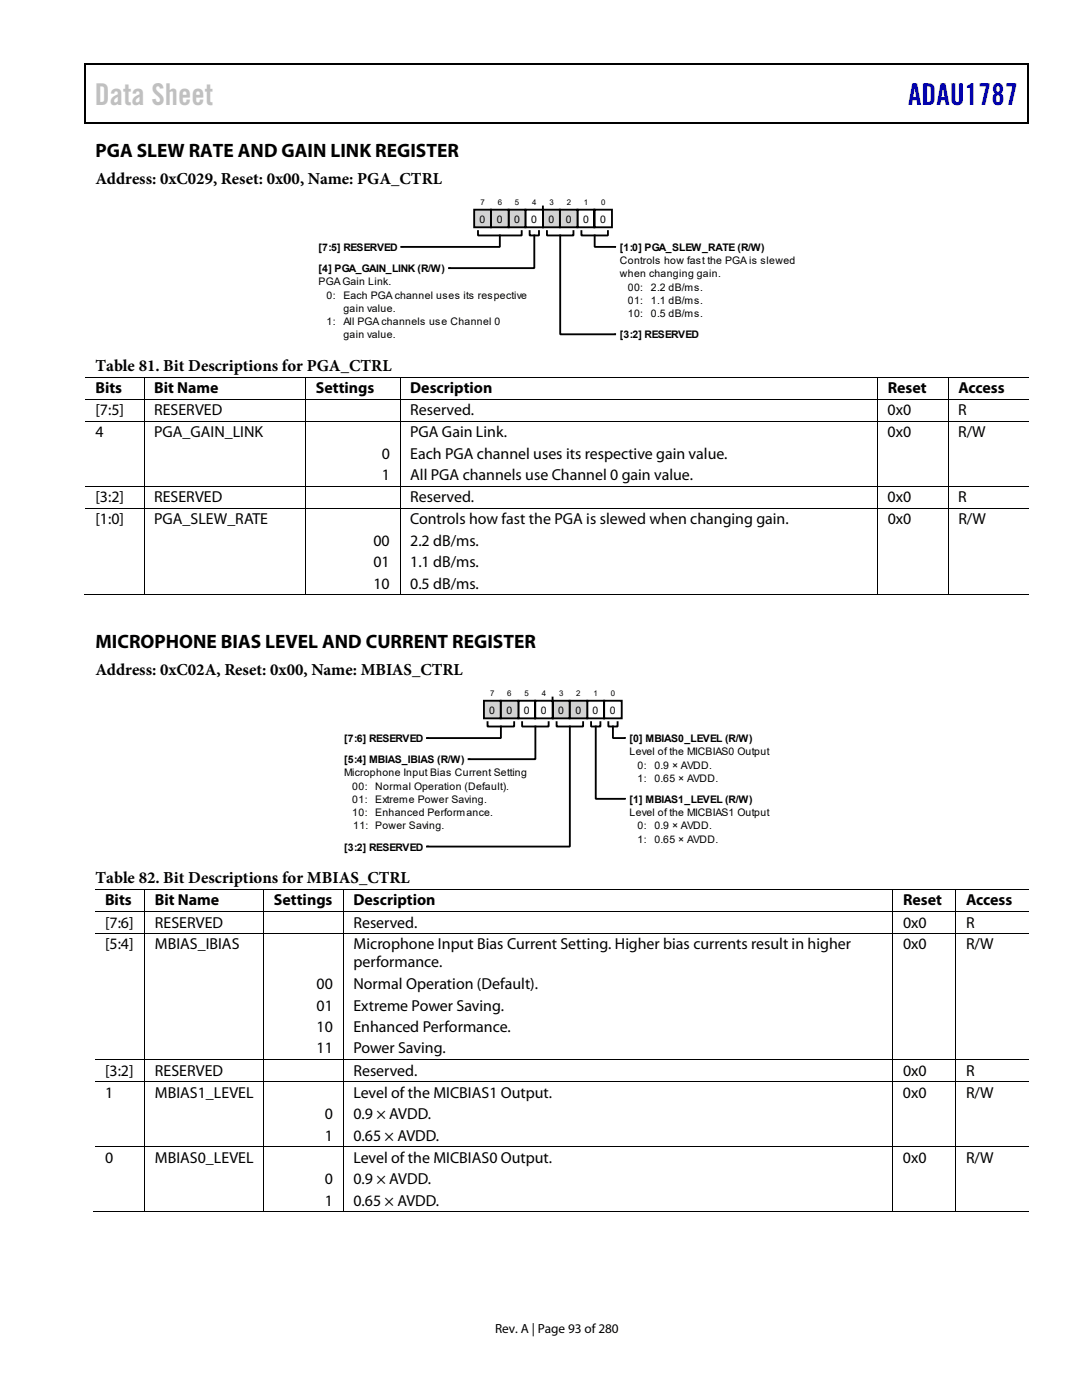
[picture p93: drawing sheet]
<svg xmlns="http://www.w3.org/2000/svg" width="216mm" height="279mm" viewBox="0 0 216 279" stroke-linecap="round" stroke-linejoin="round" font-family="sans-serif">
<defs><g id="words">
<text font-size="6" fill="#c0c0c0" x="18.9" y="21">Data Sheet</text>
<text font-size="6" fill="#00f" x="181.2" y="21">ADAU1787</text>
<g font-size="3.9">
<text x="19" y="31.3">PGA SLEW RATE AND GAIN LINK REGISTER</text>
<text x="19" y="129.3">MICROPHONE BIAS LEVEL AND CURRENT REGISTER</text>
</g>
<g font-size="3.3">
<text x="19" y="36.8">Address: 0xC029, Reset: 0x00, Name: PGA_CTRL</text>
<text x="19" y="74">Table 81. Bit Descriptions for PGA_CTRL</text>
<text x="19" y="134.8">Address: 0xC02A, Reset: 0x00, Name: MBIAS_CTRL</text>
<text x="19" y="176.2">Table 82. Bit Descriptions for MBIAS_CTRL</text>
</g>
<g font-size="3.2">
<text x="19" y="78.5">Bits</text>
<text x="19" y="82.9">[7:5]</text>
<text x="30.8" y="78.5">Bit Name</text>
<text x="30.8" y="82.9">RESERVED</text>
<text x="63" y="78.5">Settings</text>
<text x="81.8" y="82.9">Reserved.</text>
<text x="81.9" y="78.5">Description</text>
<text x="177.1" y="82.9">0x0</text>
<text x="177.1" y="78.5">Reset</text>
<text x="191.2" y="82.9">R</text>
<text x="191.2" y="78.5">Access</text>
<text x="19" y="87.3">4</text>
<text x="30.8" y="87.3">PGA_GAIN_LINK</text>
<text x="81.8" y="87.3">PGA Gain Link.</text>
<text x="177.1" y="87.3">0x0</text>
<text x="191.2" y="87.3">R/W</text>
<text x="76.2" y="91.6">0</text>
<text x="76.2" y="95.9">1</text>
<text x="81.8" y="95.9">All PGA channels use Channel 0 gain value.</text>
<text x="81.9" y="91.6">Each PGA channel uses its respective gain value.</text>
<text x="19" y="100.2">[3:2]</text>
<text x="30.8" y="100.2">RESERVED</text>
<text x="81.8" y="100.2">Reserved.</text>
<text x="177.1" y="100.2">0x0</text>
<text x="191.2" y="100.2">R</text>
<text x="19" y="104.6">[1:0]</text>
<text x="30.7" y="104.6">PGA_SLEW_RATE</text>
<text x="81.8" y="104.6">Controls how fast the PGA is slewed when changing gain.</text>
<text x="177.1" y="104.6">0x0</text>
<text x="191.2" y="104.6">R/W</text>
<text x="74.5" y="108.9">00</text>
<text x="74.5" y="113.2">01</text>
<text x="81.8" y="108.9">2.2 dB/ms.</text>
<text x="81.8" y="113.2">1.1 dB/ms.</text>
<text x="74.5" y="117.5">10</text>
<text x="81.8" y="117.5">0.5 dB/ms.</text>
<text x="21" y="180.7">Bits</text>
<text x="21" y="185.1">[7:6]</text>
<text x="30.9" y="180.7">Bit Name</text>
<text x="30.9" y="185.1">RESERVED</text>
<text x="54.7" y="180.7">Settings</text>
<text x="70.5" y="185.1">Reserved.</text>
<text x="70.5" y="180.7">Description</text>
<text x="180.2" y="185.1">0x0</text>
<text x="180.2" y="180.7">Reset</text>
<text x="192.8" y="180.7">Access</text>
<text x="192.8" y="185.1">R</text>
<text x="21" y="189.5">[5:4]</text>
<text x="30.9" y="189.5">MBIAS_IBIAS</text>
<text x="70.5" y="189.5">Microphone Input Bias Current Setting. Higher bias currents result in higher</text>
<text x="180.2" y="189.5">0x0</text>
<text x="192.8" y="189.5">R/W</text>
<text x="63.2" y="197.4">00</text>
<text x="70.5" y="193.1">performance.</text>
<text x="70.5" y="197.4">Normal Operation (Default).</text>
<text x="63.2" y="201.7">01</text>
<text x="70.5" y="201.7">Extreme Power Saving.</text>
<text x="63.2" y="206">10</text>
<text x="70.5" y="206">Enhanced Performance.</text>
<text x="21" y="214.7">[3:2]</text>
<text x="30.9" y="214.7">RESERVED</text>
<text x="63.2" y="210.2">11</text>
<text x="70.5" y="214.7">Reserved.</text>
<text x="70.5" y="210.2">Power Saving.</text>
<text x="180.2" y="214.7">0x0</text>
<text x="192.8" y="214.7">R</text>
<text x="21" y="219">1</text>
<text x="30.9" y="219">MBIAS1_LEVEL</text>
<text x="70.5" y="219">Level of the MICBIAS1 Output.</text>
<text x="180.2" y="219">0x0</text>
<text x="192.8" y="219">R/W</text>
<text x="64.8" y="223.3">0</text>
<text x="64.8" y="227.6">1</text>
<text x="70.5" y="223.3">0.9 × AVDD.</text>
<text x="70.5" y="227.6">0.65 × AVDD.</text>
<text x="21" y="232">0</text>
<text x="30.9" y="232">MBIAS0_LEVEL</text>
<text x="70.5" y="232">Level of the MICBIAS0 Output.</text>
<text x="180.2" y="232">0x0</text>
<text x="192.8" y="232">R/W</text>
<text x="64.8" y="236.3">0</text>
<text x="70.5" y="236.3">0.9 × AVDD.</text>
<text x="64.8" y="240.6">1</text>
<text x="70.5" y="240.6">0.65 × AVDD.</text>
</g>
<text font-size="2.6" x="98.8" y="266">Rev. A | Page 93 of 280</text>
<g font-size="2.1">
<text x="95.7" y="44.4">0</text>
<text x="99.1" y="44.4">0</text>
<text x="102.6" y="44.4">0</text>
<text x="106" y="44.4">0</text>
<text x="109.5" y="44.4">0</text>
<text x="112.9" y="44.4">0</text>
<text x="116.3" y="44.4">0</text>
<text x="119.8" y="44.4">0</text>
<text x="63.6" y="50.1">[7:5] RESERVED</text>
<text x="123.7" y="50.1">[1:0] PGA_SLEW_RATE (R/W)</text>
<text x="123.7" y="52.7">Controls how fast the PGA is slewed</text>
<text x="63.6" y="56.9">PGA Gain Link.</text>
<text x="63.6" y="54.3">[4] PGA_GAIN_LINK (R/W)</text>
<text x="65.2" y="59.6">0:</text>
<text x="68.5" y="59.6">Each PGA channel uses its respective</text>
<text x="123.7" y="55.4">when changing gain.</text>
<text x="125.3" y="58">00:</text>
<text x="129.9" y="58">2.2 dB/ms.</text>
<text x="65.2" y="64.9">1:</text>
<text x="68.5" y="64.9">All PGA channels use Channel 0</text>
<text x="68.5" y="62.2">gain value.</text>
<text x="125.3" y="63.3">10:</text>
<text x="125.3" y="60.6">01:</text>
<text x="129.9" y="63.3">0.5 dB/ms.</text>
<text x="129.9" y="60.6">1.1 dB/ms.</text>
<text x="68.5" y="67.5">gain value.</text>
<text x="123.7" y="67.5">[3:2] RESERVED</text>
<text x="97.6" y="142.4">0</text>
<text x="101" y="142.4">0</text>
<text x="104.5" y="142.4">0</text>
<text x="107.9" y="142.4">0</text>
<text x="111.4" y="142.4">0</text>
<text x="114.8" y="142.4">0</text>
<text x="118.3" y="142.4">0</text>
<text x="121.7" y="142.4">0</text>
<text x="68.7" y="148.1">[7:6] RESERVED</text>
<text x="125.6" y="148.1">[0] MBIAS0_LEVEL (R/W)</text>
<text x="68.7" y="152.3">[5:4] MBIAS_IBIAS (R/W)</text>
<text x="68.7" y="155">Microphone Input Bias Current Setting</text>
<text x="125.6" y="150.7">Level of the MICBIAS0 Output</text>
<text x="127.2" y="156">1:</text>
<text x="127.2" y="153.4">0:</text>
<text x="130.6" y="156">0.65 × AVDD.</text>
<text x="130.6" y="153.4">0.9 × AVDD.</text>
<text x="70.3" y="160.2">01:</text>
<text x="70.3" y="157.6">00:</text>
<text x="74.9" y="157.6">Normal Operation (Default).</text>
<text x="74.9" y="160.2">Extreme Power Saving.</text>
<text x="125.6" y="160.2">[1] MBIAS1_LEVEL (R/W)</text>
<text x="70.3" y="162.9">10:</text>
<text x="70.5" y="165.5">11: Power Saving.</text>
<text x="74.9" y="162.9">Enhanced Performance.</text>
<text x="125.6" y="162.9">Level of the MICBIAS1 Output</text>
<text x="127.2" y="165.5">0:</text>
<text x="130.6" y="165.5">0.9 × AVDD.</text>
<text x="68.7" y="169.7">[3:2] RESERVED</text>
<text x="127.2" y="168.1">1:</text>
<text x="130.6" y="168.1">0.65 × AVDD.</text>
</g>
<g font-size="1.6">
<text x="95.9" y="41">7</text>
<text x="99.3" y="41">6</text>
<text x="102.7" y="41">5</text>
<text x="106.2" y="41">4</text>
<text x="109.6" y="41">3</text>
<text x="113.1" y="41">2</text>
<text x="116.5" y="41">1</text>
<text x="120" y="41">0</text>
<text x="97.8" y="139">7</text>
<text x="101.2" y="139">6</text>
<text x="104.7" y="139">5</text>
<text x="108.1" y="139">4</text>
<text x="111.5" y="139">3</text>
<text x="115" y="139">2</text>
<text x="118.4" y="139">1</text>
<text x="121.9" y="139">0</text>
</g>
</g></defs>
<path d="M16.9 12.7h.2v1h-.2zM205.1 12.7h.2v1h-.2zM205.1 12.7h.2v.3h-.2zM82.3 24.4h.2v.3h-.2zM205.1 24.4h.2v.3h-.2z" fill="#000"/>
<path d="M16.9 12.8h188.2M17 13.7v11M205.2 13.7v11M205.1 24.5h-188.2" fill="none" stroke="#000" stroke-width=".25"/>
<path d="M115.2 41.8h3.4v3.6h-3.4zM118.6 41.8h3.5v3.6h-3.5z" fill="none" stroke="#000" stroke-width=".37"/>
<path d="M111.7 41.8h3.5v3.6h-3.5z" fill="#d3d3d3"/>
<path d="M111.7 41.8h3.5v3.6h-3.5z" fill="none" stroke="#000" stroke-width=".37"/>
<path d="M108.4 41.8h3.3v3.6h-3.3z" fill="#d3d3d3"/>
<path d="M104.8 41.8h3.6v3.6h-3.6zM108.4 41.8h3.3v3.6h-3.3z" fill="none" stroke="#000" stroke-width=".37"/>
<path d="M101.5 41.8h3.3v3.6h-3.3z" fill="#d3d3d3"/>
<path d="M101.5 41.8h3.3v3.6h-3.3z" fill="none" stroke="#000" stroke-width=".37"/>
<path d="M98 41.8h3.5v3.6h-3.5z" fill="#d3d3d3"/>
<path d="M98 41.8h3.5v3.6h-3.5z" fill="none" stroke="#000" stroke-width=".37"/>
<path d="M94.6 41.8h3.4v3.6h-3.4z" fill="#d3d3d3"/>
<path d="M94.6 41.8h3.4v3.6h-3.4zM95.4 46.1v.9h8.7v-.9M99.7 47v2.3h-19.6M105.7 46.1v.9h1.8v-.9M106.6 47v6.5h-17M108.3 41.2v.7M109.1 46.1v.9h5.3v-.9M111.8 47v19.7h10.9M116 46.1v.9h5.3v-.9M118.7 47v2.3h4M117.2 139.8h3.3v3.6h-3.3zM120.5 139.8h3.6v3.6h-3.6z" fill="none" stroke="#000" stroke-width=".37"/>
<g fill="none" stroke="#000" stroke-width=".2">
<path d="M80.2 49.2h.1M89.7 53.5h.1M122.6 49.2h.1M17 75.2h188.2M17 79.7h188.2M28.7 75.3v4.3M28.7 79.7v4.3M61 75.3v4.3M61 79.7v4.3M79.8 75.3v4.3M79.8 79.7v4.3M122.6 66.7h.1"/>
<path d="M175.1 75.3v4.3M175.1 79.7v4.3M189.2 75.3v4.3M189.2 79.7v4.3M17 84.1h188.2M17 97h188.2M28.7 84.1v12.9M28.7 97.1v4.3M61 84.1v12.9M61 97.1v4.3M79.8 84.1v12.9M79.8 97.1v4.3"/>
<path d="M175.1 84.1v12.9M175.1 97.1v4.3M189.2 84.1v12.9M189.2 97.1v4.3M16.8 118.7h11.9M17 101.4h188.2M28.7 101.5v17.2M28.8 118.7h32.2M61 101.5v17.2M61 118.7h18.8M79.8 101.5v17.2M79.9 118.7h95.1"/>
<path d="M175.1 101.5v17.2M175.1 118.7h14M189.2 101.5v17.2h16"/>
</g>
<path d="M113.7 139.8h3.5v3.6h-3.5z" fill="#d3d3d3"/>
<path d="M113.7 139.8h3.5v3.6h-3.5z" fill="none" stroke="#000" stroke-width=".37"/>
<path d="M110.3 139.8h3.4v3.6h-3.4z" fill="#d3d3d3"/>
<path d="M103.4 139.8h3.4v3.6h-3.4zM106.8 139.8h3.5v3.6h-3.5zM110.3 139.8h3.4v3.6h-3.4z" fill="none" stroke="#000" stroke-width=".37"/>
<path d="M99.9 139.8h3.5v3.6h-3.5z" fill="#d3d3d3"/>
<path d="M99.9 139.8h3.5v3.6h-3.5z" fill="none" stroke="#000" stroke-width=".37"/>
<path d="M96.6 139.8h3.3v3.6h-3.3z" fill="#d3d3d3"/>
<path d="M96.6 139.8h3.3v3.6h-3.3zM110.3 139.2v.7M97.3 144.1v.9h5.3v-.9M99.9 145v2.3h-14.7M104.2 144.1v.9h5.3v-.9M106.8 145v6.5h-13.3M111.1 144.1v.9h5.3v-.9M113.7 145v24h-28.5M117.9 144.1v.9h1.9v-.9M118.9 145v14.4h5.8M121.4 144.1v.9h1.8v-.9M122.3 145v2.3h2.4" fill="none" stroke="#000" stroke-width=".37"/>
<g fill="none" stroke="#000" stroke-width=".2">
<path d="M85.3 147.2h.1M93.6 151.4h.1M124.6 147.2h.1M124.6 159.4h.1M18.9 177.5h186.3M28.9 177.5v4.4M52.6 177.5v4.4M68.5 177.5v4.4M85.3 168.9h.1M178.2 177.5v4.4M190.8 177.5v4.4M18.9 181.9h186.3"/>
<path d="M18.9 186.3h186.3M28.9 181.9v4.3M28.9 186.3v25.1M52.6 181.9v4.3M52.6 186.3v25.1M68.5 181.9v4.3M68.5 186.3v25.1M178.2 181.9v4.3M178.2 186.3v25.1M190.8 181.9v4.3M190.8 186.3v25.1M18.9 211.4h186.3"/>
<path d="M18.9 215.8h186.3M28.9 211.5v4.3M28.9 215.9v12.9M52.6 211.5v4.3M52.6 215.9v12.9M68.5 211.5v4.3M68.5 215.9v12.9M178.2 211.5v4.3M178.2 215.9v12.9M190.8 211.5v4.3M190.8 215.9v12.9M18.9 228.8h186.3"/>
<path d="M28.9 228.9v12.9M52.6 228.9v12.9M68.5 228.9v12.9M178.2 228.9v12.9M190.8 228.9v12.9M18.7 241.8h10.2M28.9 241.8h23.7M52.7 241.8h15.8M68.5 241.8h109.6M178.2 241.8h12.5M190.8 241.8h14.4"/>
</g>
<use href="#words"/>
</svg>
